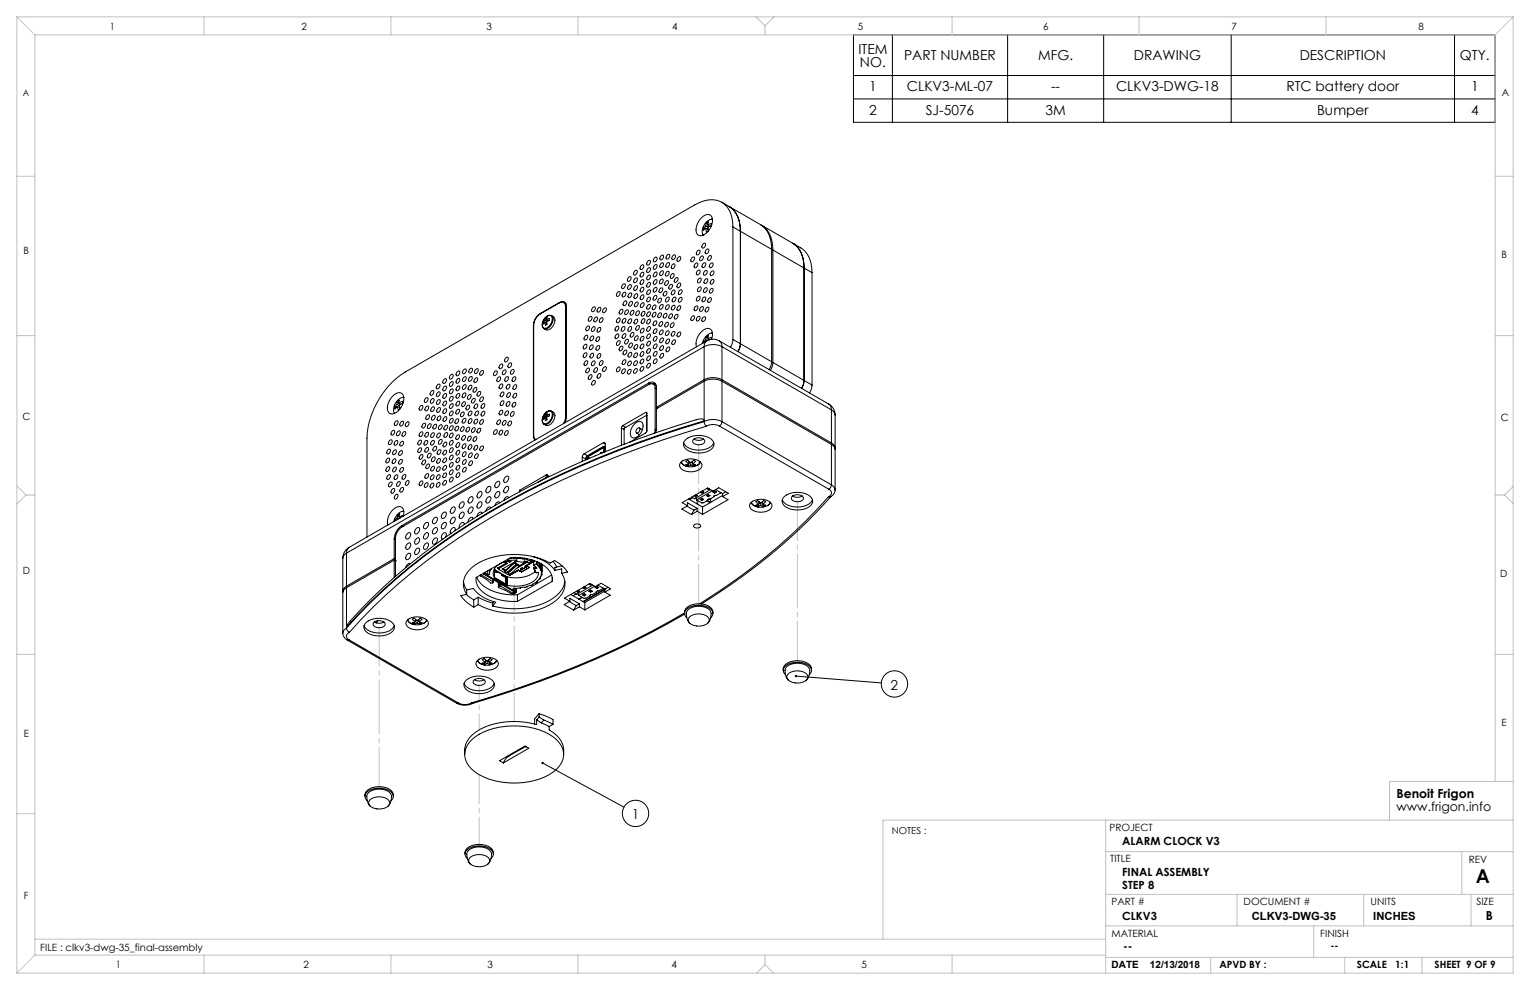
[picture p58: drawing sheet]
<svg xmlns="http://www.w3.org/2000/svg" width="432mm" height="279mm" viewBox="0 0 432 279" stroke-linecap="round" stroke-linejoin="round" font-family="sans-serif">
<defs><g id="words">
<text font-size="5.4" x="416.5" y="249.1">A</text>
<g font-size="3.9">
<text x="242.3" y="15.1">ITEM</text>
<text x="255.2" y="17.1">PART NUMBER</text>
<text x="293" y="17.1">MFG.</text>
<text x="320" y="17.1">DRAWING</text>
<text x="366.8" y="17.1">DESCRIPTION</text>
<text x="412" y="17.1">QTY.</text>
<text x="242.7" y="19">NO.</text>
<text x="245.3" y="25.7">1</text>
<text x="255.9" y="25.7">CLKV3-ML-07</text>
<text x="296.6" y="25.7">--</text>
<text x="315" y="25.7">CLKV3-DWG-18</text>
<text x="363" y="25.7">RTC battery door</text>
<text x="415.2" y="25.7">1</text>
<text x="245.3" y="32.3">2</text>
<text x="261.3" y="32.3">SJ-5076</text>
<text x="295.1" y="32.3">3M</text>
<text x="371.7" y="32.3">Bumper</text>
<text x="415.2" y="32.3">4</text>
<text x="251.4" y="194.7">2</text>
<text x="178.3" y="231.2">1</text>
</g>
<g font-size="3.5">
<text x="394.1" y="225.3">Benoit Frigon</text>
<text x="394.1" y="228.8">www.frigon.info</text>
<text x="419.3" y="259.7">B</text>
</g>
<g font-size="3.2">
<text x="316.7" y="238.4">ALARM CLOCK V3</text>
<text x="316.7" y="247.3">FINAL ASSEMBLY</text>
<text x="316.7" y="250.8">STEP 8</text>
<text x="316.7" y="259.7">CLKV3</text>
<text x="353.3" y="259.7">CLKV3-DWG-35</text>
<text x="387.6" y="259.7">INCHES</text>
<text x="317" y="268.2">--</text>
</g>
<g font-size="2.8">
<text x="31" y="8.5">1</text>
<text x="85.1" y="8.5">2</text>
<text x="137.3" y="8.5">3</text>
<text x="189.7" y="8.5">4</text>
<text x="242.1" y="8.5">5</text>
<text x="294.4" y="8.5">6</text>
<text x="347.6" y="8.5">7</text>
<text x="400.3" y="8.5">8</text>
<text x="423.8" y="27.2">A</text>
<text x="6.7" y="71.8">B</text>
<text x="423.8" y="72.8">B</text>
<text x="6.4" y="118.6">C</text>
<text x="423.5" y="118.9">C</text>
<text x="6.5" y="162.1">D</text>
<text x="423.4" y="163">D</text>
<text x="6.7" y="207.9">E</text>
<text x="423.7" y="204.9">E</text>
<text x="313.1" y="234.6">PROJECT</text>
<text x="313.3" y="243.2">TITLE</text>
<text x="414.5" y="243.6">REV</text>
<text x="6.7" y="253.8">F</text>
<text x="313.7" y="255.3">PART #</text>
<text x="351" y="255.3">DOCUMENT #</text>
<text x="386.8" y="255.3">UNITS</text>
<text x="416.7" y="255.3">SIZE</text>
<text x="11.4" y="268.4">FILE : clkv3-dwg-35_final-assembly</text>
<text x="313.7" y="264.6">MATERIAL</text>
<text x="372.6" y="264.5">FINISH</text>
<text x="375.5" y="267.9">--</text>
<text x="32.7" y="273.3">1</text>
<text x="85.7" y="273.3">2</text>
<text x="137.6" y="273.3">3</text>
<text x="189.6" y="273.3">4</text>
<text x="243.2" y="273.2">5</text>
<text x="313.7" y="273.3">DATE</text>
<text x="324.5" y="273.3">12/13/2018</text>
<text x="344.1" y="273.1">APVD BY :</text>
<text x="383" y="273.1">SCALE</text>
<text x="393.8" y="273.1">1:1</text>
<text x="404.9" y="273.1">SHEET 9 OF 9</text>
</g>
<text font-size="2.7" x="251.7" y="235.2">NOTES :</text>
<text font-size="2.5" x="6.4" y="27">A</text>
</g></defs>
<g fill="none" stroke="#000" stroke-width=".28">
<path d="M240.9 9.8h181.1v24.7h-181.1zM251.9 9.8v24.7M284.4 9.8v24.7M311.5 9.8v24.7M347.5 9.8v24.7M410.5 9.8v24.7M240.9 27.9h181.1M240.9 21.3h181.1M203.7 57.1l10.9 6.3a7.3 7.3 0 0 1 3.2 7M205.8 58.3a7.3 7.3 0 0 1 3.2 7v31.7l-.2 1.1-.5 1.1M177.4 78.3l.4-.2a.71 .71 0 0 1 .2 .9 .71 .71 0 0 1-.9 .3zM179.1 76.5l.4-.2a.71 .71 0 0 1 .2 .9 .71 .71 0 0 1-.9 .3z"/>
<path d="M179.2 78.7l.4-.3a.71 .71 0 0 1 .1 .9 .71 .71 0 0 1-.8 .3zM181 74.9l.4-.2a.71 .71 0 0 1 .2 .9 .71 .71 0 0 1-.9 .3zM181 77l.4-.2a.71 .71 0 0 1 .2 .9 .71 .71 0 0 1-.9 .3zM181 79.2l.4-.3a.71 .71 0 0 1 .2 .9 .71 .71 0 0 1-.9 .3zM182.8 73.7l.5-.2a.71 .71 0 0 1 .1 .9 .71 .71 0 0 1-.9 .3zM182.8 75.8l.5-.3a.71 .71 0 0 1 .1 1 .71 .71 0 0 1-.9 .3zM182.8 77.9l.5-.3a.71 .71 0 0 1 .1 .9 .71 .71 0 0 1-.9 .3zM182.8 79.9l.5-.2a.71 .71 0 0 1 .1 .9 .71 .71 0 0 1-.9 .3zM184.7 79.1l.4-.2a.71 .71 0 0 1 .2 .9 .71 .71 0 0 1-.9 .3zM184.7 77l.4-.2a.71 .71 0 0 1 .2 .9 .71 .71 0 0 1-.9 .3zM184.7 74.9l.4-.2a.71 .71 0 0 1 .2 .9 .71 .71 0 0 1-.9 .3zM184.7 72.8l.4-.3a.71 .71 0 0 1 .2 1 .71 .71 0 0 1-.9 .3z"/>
<path d="M186.4 79l.4-.3a.71 .71 0 0 1 .2 .9 .71 .71 0 0 1-.9 .3zM186.5 76.6l.4-.2a.71 .71 0 0 1 .2 .9 .71 .71 0 0 1-.9 .3zM186.5 74.4l.4-.2a.71 .71 0 0 1 .2 .9 .71 .71 0 0 1-.9 .3zM186.5 72.2l.5-.2a.71 .71 0 0 1 .1 .9 .71 .71 0 0 1-.8 .3zM187.9 79.4l.4-.2a.71 .71 0 0 1 .2 .9 .71 .71 0 0 1-.9 .3zM188.1 76.8l.4-.3a.71 .71 0 0 1 .2 1 .71 .71 0 0 1-.9 .3zM188.2 74.3l.4-.2a.71 .71 0 0 1 .2 .9 .71 .71 0 0 1-.9 .3zM188.3 72l.4-.2a.71 .71 0 0 1 .2 .9 .71 .71 0 0 1-.9 .3zM189.5 77.4l.4-.2a.71 .71 0 0 1 .2 .9 .71 .71 0 0 1-.9 .3zM189.8 74.7l.4-.2a.71 .71 0 0 1 .2 .9 .71 .71 0 0 1-.9 .3zM189.9 72.1l.4-.2a.71 .71 0 0 1 .2 .9 .71 .71 0 0 1-.9 .3zM190.6 78.5l.4-.2a.71 .71 0 0 1 .2 .9 .71 .71 0 0 1-.9 .3z"/>
<path d="M191.4 72.6l.4-.2a.71 .71 0 0 1 .2 .9 .71 .71 0 0 1-.9 .3zM195.3 72.7l.4-.2a.71 .71 0 0 1 .2 .9 .71 .71 0 0 1-.9 .3zM196.2 74.4l.4-.2a.71 .71 0 0 1 .2 .9 .71 .71 0 0 1-.9 .3zM196.8 70.8l.4-.2a.71 .71 0 0 1 .2 .9 .71 .71 0 0 1-.9 .3zM196.8 76.4l.5-.2a.71 .71 0 0 1 .1 .9 .71 .71 0 0 1-.8 .3zM197.2 78.7l.4-.2a.71 .71 0 0 1 .2 .9 .71 .71 0 0 1-.9 .3zM197.8 72.5l.4-.3a.71 .71 0 0 1 .2 .9 .71 .71 0 0 1-.9 .3zM198 61.4a1.67 1.67 0 0 1 2.9-.1 4.4 4.4 0 0 1-3.4 5.2 2.08 2.08 0 0 1-.8-3.1zM198.4 68.9l.4-.3a.71 .71 0 0 1 .2 1 .71 .71 0 0 1-.9 .3zM198.5 74.4l.4-.3a.71 .71 0 0 1 .1 1 .71 .71 0 0 1-.8 .3zM198.5 64.4v.6l.7-.6M198.5 64.4l.6 .1"/>
<path d="M198.9 76.5l.4-.2a.71 .71 0 0 1 .2 .9 .71 .71 0 0 1-.9 .3zM199 78.9l.4-.2a.71 .71 0 0 1 .2 .9 .71 .71 0 0 1-.9 .3zM199.2 63.8l-.7 .6M199.2 64.4l.6 .3M199.2 63.8l.6 .3M199.3 64.5h.5M199.3 70.5l.4-.2a.71 .71 0 0 1 .2 .9 .71 .71 0 0 1-.9 .3zM199.4 62.9l.5-.3-.1 .8M199.4 62.9l-.2 .9M199.4 62.9l.4 .5M199.8 64.1v.5a.44 .44 0 0 1 .1 .6 .44 .44 0 0 1-.6 .2l-.1-1M199.8 63.4l.3-.1a.34 .34 0 0 1 .3-.2 .34 .34 0 0 1 .4 .2v.1a.74 .74 0 0 1-.9 .7h-.1"/>
<path d="M199.8 63.4l.5 .5M199.9 63.5l.3 .4M200 72.3l.5-.2a.71 .71 0 0 1 .1 .9 .71 .71 0 0 1-.8 .3zM200.5 74.4l.4-.2a.71 .71 0 0 1 .2 .9 .71 .71 0 0 1-.9 .3zM200.8 76.7l.4-.3a.71 .71 0 0 1 .2 .9 .71 .71 0 0 1-.9 .3zM200.8 79.1l.4-.3a.71 .71 0 0 1 .2 1 .71 .71 0 0 1-.9 .3zM201.1 61.9a3.4 3.4 0 0 0-2.6 4.5M206.8 64.1a7.5 7.5 0 0 0-3.6-7.3 8 8 0 0 0-7.1 1l-81.8 47.2a23.8 23.8 0 0 0-10.7 18.7v27.9M206.8 64.1v31.7M206.8 64.1l11 6.3M214.8 63.5a7.2 7.2 0 0 1 3.3 7.1M215 63.6l11 6.4a7.3 7.3 0 0 1 3.2 6.9"/>
<path d="M217.8 70.4v31.7M218.1 70.6l11.1 6.3M218.1 70.6v31.7M223.8 68.7a7.3 7.3 0 0 1 3.1 6.9v31.8l-.1 1-.6 1.2M229.2 76.9v31.8M150.5 91.9v31.1M150.5 91.9h.1M152.5 88.5a4.4 4.4 0 0 0-2 3.4M152.5 88.5h.1M153.3 90.9v.5l.5-.4M153.3 90.9l1 .1M153.5 92.7v.1"/>
<path d="M153.8 90.4l-.5 .5M153.8 91l.5 .2M153.8 90.4l.5 .3M153.9 89.7a1.11 1.11 0 0 1 1.9-.2 2.51 2.51 0 0 1-2.3 3.1 2.08 2.08 0 0 1 .4-2.9zM153.9 89.8l.5-.2-.1 .6M153.9 89.8l-.1 .6M153.9 89.8l.6 .8M154.3 90.7v.5a.31 .31 0 0 1-.3 .5 .31 .31 0 0 1-.2-.5v-.2M154.3 90.2l.1-.1a.33 .33 0 0 1 .5-.1 .33 .33 0 0 1 .1 .4 .33 .33 0 0 1-.4 .2l-.3 .1M154.3 90.2l.4 .3M155.7 89.1a1.53 1.53 0 0 1 .6 2.4 1.83 1.83 0 0 1-2.8 1.3M155.7 89.1a2.32 2.32 0 0 0-2.7 2.4l.1 .6 .4 .6"/>
<path d="M155.7 89.1a2.52 2.52 0 0 1-1.6 3.7h-.6M157.9 85.4a1.2 1.2 0 0 1 1.4-.2 1.2 1.2 0 0 1 .6 1.3v31.1l-.5 1.7M157.9 85.4l-5.4 3.1M157.9 85.4h.1M159.1 85.4l.7 .4M159.6 86.6a1.09 1.09 0 0 0-.5-1.2 1.09 1.09 0 0 0-1.3 .1l-5.4 3.1a4 4 0 0 0-1.8 3.1v31.1l.2 .8 .4 .4M159.6 86.6v31.1M159.6 86.6l.3 .1M164.9 99.8l.4-.3a.71 .71 0 0 1 .2 1 .71 .71 0 0 1-.9 .3zM164.9 97.4l.4-.3a.71 .71 0 0 1 .2 .9 .71 .71 0 0 1-.9 .3zM165.2 94.8l.4-.2a.71 .71 0 0 1 .1 .9 .71 .71 0 0 1-.8 .3zM165.6 92.2l.4-.2a.71 .71 0 0 1 .2 .9 .71 .71 0 0 1-.9 .3z"/>
<path d="M166.3 89.5l.5-.2a.71 .71 0 0 1 .1 .9 .71 .71 0 0 1-.8 .3zM166.7 97.6l.4-.3a.71 .71 0 0 1 .2 .9 .71 .71 0 0 1-.9 .3zM166.8 99.9l.4-.2a.71 .71 0 0 1 .2 .9 .71 .71 0 0 1-.9 .3zM166.8 95l.4-.2a.71 .71 0 0 1 .2 .9 .71 .71 0 0 1-.9 .3zM167.2 92.4l.4-.2a.71 .71 0 0 1 .2 .9 .71 .71 0 0 1-.9 .3zM167.3 86.8l.4-.2a.71 .71 0 0 1 .2 .9 .71 .71 0 0 1-.9 .3zM167.9 89.7l.4-.2a.71 .71 0 0 1 .2 .9 .71 .71 0 0 1-.9 .3zM168.5 97.7l.4-.2a.71 .71 0 0 1 .2 .9 .71 .71 0 0 1-.9 .3zM168.5 95.3l.4-.3a.71 .71 0 0 1 .2 .9 .71 .71 0 0 1-.9 .3zM168.8 92.6l.4-.2a.71 .71 0 0 1 .2 .9 .71 .71 0 0 1-.9 .3zM168.8 87l.5-.3a.71 .71 0 0 1 .1 .9 .71 .71 0 0 1-.9 .4zM169.5 89.9l.4-.3a.71 .71 0 0 1 .2 1 .71 .71 0 0 1-.9 .3z"/>
<path d="M170.4 87.1l.4-.2a.71 .71 0 0 1 .2 .9 .71 .71 0 0 1-.9 .3zM173.9 92.3l.4-.2a.71 .71 0 0 1 .2 .9 .71 .71 0 0 1-.9 .3zM173.9 94.5l.4-.3a.71 .71 0 0 1 .2 .9 .71 .71 0 0 1-.9 .3zM174.3 82.5l.4-.2a.71 .71 0 0 1 .2 .9 .71 .71 0 0 1-.9 .3zM174.3 89.9l.4-.2a.71 .71 0 0 1 .2 .9 .71 .71 0 0 1-.9 .3zM174.3 96.4l.4-.3a.71 .71 0 0 1 .2 .9 .71 .71 0 0 1-.9 .3zM175.1 87.5l.4-.2a.71 .71 0 0 1 .1 .9 .71 .71 0 0 1-.8 .3zM175.1 97.9l.4-.2a.71 .71 0 0 1 .1 .9 .71 .71 0 0 1-.8 .3zM175.7 92.4l.4-.3a.71 .71 0 0 1 .1 .9 .71 .71 0 0 1-.8 .4zM175.8 80.3l.4-.2a.71 .71 0 0 1 .1 .9 .71 .71 0 0 1-.8 .3zM175.9 90.1l.4-.3a.71 .71 0 0 1 .2 1 .71 .71 0 0 1-.9 .3zM175.9 94.4l.4-.3a.71 .71 0 0 1 .2 1 .71 .71 0 0 1-.9 .3z"/>
<path d="M175.9 82.7l.4-.2a.71 .71 0 0 1 .2 .9 .71 .71 0 0 1-.9 .3zM176.2 85.1l.4-.2a.71 .71 0 0 1 .2 .9 .71 .71 0 0 1-.9 .3zM176.2 99l.4-.2a.71 .71 0 0 1 .2 .9 .71 .71 0 0 1-.9 .3zM176.6 87.7l.4-.3a.71 .71 0 0 1 .2 .9 .71 .71 0 0 1-.9 .3zM176.6 96l.4-.3a.71 .71 0 0 1 .2 .9 .71 .71 0 0 1-.9 .3zM177.5 80.6l.4-.3a.71 .71 0 0 1 .1 .9 .71 .71 0 0 1-.8 .3zM177.5 90.2l.4-.2a.71 .71 0 0 1 .2 .9 .71 .71 0 0 1-.9 .3zM177.5 92.4l.4-.3a.71 .71 0 0 1 .2 .9 .71 .71 0 0 1-.9 .3zM177.6 82.9l.4-.3a.71 .71 0 0 1 .1 1 .71 .71 0 0 1-.8 .3zM177.6 99.7l.4-.3a.71 .71 0 0 1 .1 .9 .71 .71 0 0 1-.8 .3zM177.8 85.3l.4-.2a.71 .71 0 0 1 .1 .9 .71 .71 0 0 1-.8 .3zM177.8 97l.4-.2a.71 .71 0 0 1 .1 .9 .71 .71 0 0 1-.8 .3z"/>
<path d="M178.2 87.8l.4-.2a.71 .71 0 0 1 .2 .9 .71 .71 0 0 1-.9 .3zM178.2 94l.4-.2a.71 .71 0 0 1 .2 .9 .71 .71 0 0 1-.9 .3zM179.2 80.9l.4-.3a.71 .71 0 0 1 .2 .9 .71 .71 0 0 1-.9 .3zM179.2 99.8l.4-.2a.71 .71 0 0 1 .2 .9 .71 .71 0 0 1-.9 .3zM179.2 83.1l.5-.2a.71 .71 0 0 1 .1 .9 .71 .71 0 0 1-.8 .3zM179.2 97.5l.5-.3a.71 .71 0 0 1 .1 1 .71 .71 0 0 1-.8 .3zM179.2 90.3l.5-.2a.71 .71 0 0 1 .1 .9 .71 .71 0 0 1-.8 .3zM179.4 85.5l.4-.3a.71 .71 0 0 1 .2 .9 .71 .71 0 0 1-.9 .3zM179.4 95l.4-.2a.71 .71 0 0 1 .2 .9 .71 .71 0 0 1-.9 .3zM179.7 87.9l.4-.2a.71 .71 0 0 1 .2 .9 .71 .71 0 0 1-.9 .3zM179.7 92.1l.4-.2a.71 .71 0 0 1 .2 .9 .71 .71 0 0 1-.9 .3zM181 99.4l.4-.2a.71 .71 0 0 1 .2 .9 .71 .71 0 0 1-.9 .3z"/>
<path d="M181 81.3l.4-.3a.71 .71 0 0 1 .2 1 .71 .71 0 0 1-.9 .3zM181 97.3l.4-.2a.71 .71 0 0 1 .2 .9 .71 .71 0 0 1-.9 .3zM181 83.4l.4-.2a.71 .71 0 0 1 .2 .9 .71 .71 0 0 1-.9 .3zM181 95.1l.4-.2a.71 .71 0 0 1 .2 .9 .71 .71 0 0 1-.9 .3zM181 85.7l.5-.3a.71 .71 0 0 1 .1 .9 .71 .71 0 0 1-.8 .3zM181 92.9l.5-.3a.71 .71 0 0 1 .1 .9 .71 .71 0 0 1-.8 .3zM181.3 88.1l.4-.3a.71 .71 0 0 1 .2 1 .71 .71 0 0 1-.9 .3zM181.3 90.2l.4-.3a.71 .71 0 0 1 .2 .9 .71 .71 0 0 1-.9 .3zM182.8 88.2l.5-.2a.71 .71 0 0 1 .1 .9 .71 .71 0 0 1-.9 .3zM182.8 98.6l.5-.2a.71 .71 0 0 1 .1 .9 .71 .71 0 0 1-.9 .3zM182.8 82l.5-.2a.71 .71 0 0 1 .1 .9 .71 .71 0 0 1-.9 .3zM182.8 84.1l.5-.3a.71 .71 0 0 1 .1 1 .71 .71 0 0 1-.9 .3z"/>
<path d="M182.8 86.1l.5-.2a.71 .71 0 0 1 .1 .9 .71 .71 0 0 1-.9 .3zM182.8 96.5l.5-.2a.71 .71 0 0 1 .1 .9 .71 .71 0 0 1-.9 .3zM182.8 94.4l.5-.2a.71 .71 0 0 1 .1 .9 .71 .71 0 0 1-.9 .3zM182.8 92.4l.5-.3a.71 .71 0 0 1 .1 .9 .71 .71 0 0 1-.9 .4zM182.8 90.3l.5-.2a.71 .71 0 0 1 .1 .9 .71 .71 0 0 1-.9 .3zM184.4 88.4l.4-.3a.71 .71 0 0 1 .2 .9 .71 .71 0 0 1-.9 .3zM184.4 86.3l.4-.2a.71 .71 0 0 1 .2 .9 .71 .71 0 0 1-.9 .3zM184.6 90.8l.4-.3a.71 .71 0 0 1 .2 1 .71 .71 0 0 1-.9 .3zM184.6 83.6l.4-.2a.71 .71 0 0 1 .2 .9 .71 .71 0 0 1-.9 .3zM184.7 93l.4-.2a.71 .71 0 0 1 .2 .9 .71 .71 0 0 1-.9 .3zM184.7 81.3l.4-.2a.71 .71 0 0 1 .2 .9 .71 .71 0 0 1-.9 .3zM184.7 95.2l.4-.3a.71 .71 0 0 1 .2 .9 .71 .71 0 0 1-.9 .3z"/>
<path d="M184.7 97.3l.4-.2a.71 .71 0 0 1 .2 .9 .71 .71 0 0 1-.9 .3zM184.7 99.4l.4-.2a.71 .71 0 0 1 .2 .9 .71 .71 0 0 1-.9 .3zM185.9 88.5l.5-.2a.71 .71 0 0 1 .1 .9 .71 .71 0 0 1-.8 .3zM185.9 84.4l.5-.3a.71 .71 0 0 1 .1 .9 .71 .71 0 0 1-.8 .3zM186.3 91l.4-.2a.71 .71 0 0 1 .2 .9 .71 .71 0 0 1-.9 .3zM186.3 81.5l.4-.3a.71 .71 0 0 1 .2 .9 .71 .71 0 0 1-.9 .3zM186.4 93.3l.4-.2a.71 .71 0 0 1 .2 .9 .71 .71 0 0 1-.9 .3zM186.4 86.2l.4-.3a.71 .71 0 0 1 .2 .9 .71 .71 0 0 1-.9 .3zM186.5 95.6l.4-.2a.71 .71 0 0 1 .2 .9 .71 .71 0 0 1-.9 .3zM186.5 97.8l.4-.2a.71 .71 0 0 1 .2 .9 .71 .71 0 0 1-.9 .3zM186.5 100l.5-.3a.71 .71 0 0 1 .1 .9 .71 .71 0 0 1-.8 .3zM187.5 88.6l.4-.2a.71 .71 0 0 1 .2 .9 .71 .71 0 0 1-.9 .3z"/>
<path d="M187.5 82.4l.4-.2a.71 .71 0 0 1 .2 .9 .71 .71 0 0 1-.9 .3zM187.9 91.2l.4-.3a.71 .71 0 0 1 .2 .9 .71 .71 0 0 1-.9 .3zM188.1 93.6l.4-.3a.71 .71 0 0 1 .2 .9 .71 .71 0 0 1-.9 .3zM188.1 86.2l.5-.2a.71 .71 0 0 1 .1 .9 .71 .71 0 0 1-.8 .3zM188.1 84.1l.5-.3a.71 .71 0 0 1 .1 1 .71 .71 0 0 1-.8 .3zM188.2 95.9l.4-.2a.71 .71 0 0 1 .2 .9 .71 .71 0 0 1-.9 .3zM188.3 98.2l.4-.3a.71 .71 0 0 1 .2 .9 .71 .71 0 0 1-.9 .3zM189.1 88.8l.4-.3a.71 .71 0 0 1 .1 1 .71 .71 0 0 1-.8 .3zM189.1 80.5l.4-.3a.71 .71 0 0 1 .1 1 .71 .71 0 0 1-.8 .3zM189.5 91.3l.4-.2a.71 .71 0 0 1 .2 .9 .71 .71 0 0 1-.9 .3zM189.8 93.8l.4-.3a.71 .71 0 0 1 .2 .9 .71 .71 0 0 1-.9 .3zM189.8 86.4l.4-.3a.71 .71 0 0 1 .2 .9 .71 .71 0 0 1-.9 .3z"/>
<path d="M189.8 82.1l.4-.3a.71 .71 0 0 1 .2 .9 .71 .71 0 0 1-.9 .4zM189.9 96.1l.4-.2a.71 .71 0 0 1 .2 .9 .71 .71 0 0 1-.9 .3zM190 84.1l.4-.3a.71 .71 0 0 1 .2 1 .71 .71 0 0 1-.9 .3zM190.6 88.9l.4-.2a.71 .71 0 0 1 .2 .9 .71 .71 0 0 1-.9 .3zM191.4 86.5l.4-.2a.71 .71 0 0 1 .2 .9 .71 .71 0 0 1-.9 .3zM191.4 80.1l.4-.2a.71 .71 0 0 1 .2 .9 .71 .71 0 0 1-.9 .3zM191.4 93.9l.4-.2a.71 .71 0 0 1 .2 .9 .71 .71 0 0 1-.9 .3zM191.8 84.2l.4-.3a.71 .71 0 0 1 .2 .9 .71 .71 0 0 1-.9 .3zM191.8 82l.4-.3a.71 .71 0 0 1 .2 1 .71 .71 0 0 1-.9 .3zM195.3 89.3l.4-.2a.71 .71 0 0 1 .2 .9 .71 .71 0 0 1-.9 .3zM196.2 86.6l.4-.3a.71 .71 0 0 1 .2 .9 .71 .71 0 0 1-.9 .3zM196.8 89.5l.4-.3a.71 .71 0 0 1 .2 1 .71 .71 0 0 1-.9 .3z"/>
<path d="M196.8 83.8l.5-.2a.71 .71 0 0 1 .1 .9 .71 .71 0 0 1-.8 .3zM197.2 81.2l.4-.2a.71 .71 0 0 1 .2 .9 .71 .71 0 0 1-.9 .3zM197.8 86.7l.4-.2a.71 .71 0 0 1 .2 .9 .71 .71 0 0 1-.9 .3zM198.4 89.6l.4-.2a.71 .71 0 0 1 .2 .9 .71 .71 0 0 1-.9 .3zM198.5 84l.4-.2a.71 .71 0 0 1 .1 .9 .71 .71 0 0 1-.8 .3zM198.5 96.5v.3M198.5 96.5l.3 .1M198.7 97.8a5.6 5.6 0 0 1 5.1 0M198.7 97.8v9.4M198.7 97.8l-100.9 58.3M198.9 81.4l.4-.2a.71 .71 0 0 1 .2 .9 .71 .71 0 0 1-.9 .3zM199.2 95.9l-.7 .6"/>
<path d="M199.2 95.9l.4 .2M199.3 86.9l.4-.2a.71 .71 0 0 1 .2 .9 .71 .71 0 0 1-.9 .3zM199.4 95.1l.5-.3-.1 .8M199.4 95.1l-.2 .8M199.4 95.1l.4 .4M199.5 96.2a3.6 3.6 0 0 1 3.5 0M199.5 96.2a1.78 1.78 0 0 0-.8 1.6M199.5 96.2l-101 58.3M199.8 95.6l.3-.2a.34 .34 0 0 1 .3-.2 .34 .34 0 0 1 .4 .3v.3a2.24 2.24 0 0 0-.6-3.1 3.4 3.4 0 0 0-3.5 2.9 3.3 3.3 0 0 0-.1 2.3M199.8 95.6l.3 .3M199.9 95.7l.2 .2M200 84.2l.5-.2a.71 .71 0 0 1 .1 .9 .71 .71 0 0 1-.8 .3z"/>
<path d="M200.5 81.6l.4-.2a.71 .71 0 0 1 .2 .9 .71 .71 0 0 1-.9 .3zM201.1 94a3.2 3.2 0 0 0-2.5 1.8l-.4 1.1M203 96.2a1.78 1.78 0 0 1 .8 1.6M203 96.2l30.9 17.8M203.8 97.8v9.4M203.8 97.8l30.8 17.9M206.8 95.8l-.1 1-.6 1.2M206.8 95.8l11 6.3M110.9 111.7a1.67 1.67 0 0 1 2.9-.1 4.4 4.4 0 0 1-3.4 5.2 2.08 2.08 0 0 1-.8-3.1zM111.4 114.9h.5M111.6 119l.4-.3a.71 .71 0 0 1 .2 1 .71 .71 0 0 1-.9 .3zM112 114.1l-.6 .8"/>
<path d="M112 114.1l.7 .4M112.1 114.7l-.6 .7-.1-.5M112.1 114.7l.8 .3M112.1 113.3l.6-.3-.1 .7M112.1 113.3l-.1 .8M112.1 113.3l.8 .9M112.6 113.7l.4-.2a.35 .35 0 0 1 .3-.3 .35 .35 0 0 1 .3 .3 .67 .67 0 0 1-.7 .7l-.2 .1 .1 .5a.46 .46 0 0 1 .1 .6 .46 .46 0 0 1-.5 .2l-.3-.9M112.6 113.7l.5 .4M112.7 114.9h.1M113.2 119.1l.4-.2a.71 .71 0 0 1 .1 .9 .71 .71 0 0 1-.8 .3zM114 112.1a3.4 3.4 0 0 0-2.6 4.6M114.7 119.3l.4-.3a.71 .71 0 0 1 .2 .9 .71 .71 0 0 1-.9 .3z"/>
<path d="M118.6 114.7l.4-.3a.71 .71 0 0 1 .2 .9 .71 .71 0 0 1-.9 .3zM119.4 119.7l.4-.3a.71 .71 0 0 1 .2 .9 .71 .71 0 0 1-.9 .4zM120.1 112.5l.4-.3a.71 .71 0 0 1 .2 .9 .71 .71 0 0 1-.9 .3zM120.2 114.8l.4-.2a.71 .71 0 0 1 .2 .9 .71 .71 0 0 1-.9 .3zM120.5 117.3l.4-.3a.71 .71 0 0 1 .2 1 .71 .71 0 0 1-.9 .3zM120.9 119.8l.5-.2a.71 .71 0 0 1 .1 .9 .71 .71 0 0 1-.9 .3zM121.7 110.4l.4-.2a.71 .71 0 0 1 .2 .9 .71 .71 0 0 1-.9 .3zM121.8 112.7l.4-.2a.71 .71 0 0 1 .2 .9 .71 .71 0 0 1-.9 .3zM121.9 115l.4-.2a.71 .71 0 0 1 .2 .9 .71 .71 0 0 1-.9 .3zM122.1 117.4l.4-.2a.71 .71 0 0 1 .2 .9 .71 .71 0 0 1-.9 .3zM122.5 119.9l.4-.2a.71 .71 0 0 1 .2 .9 .71 .71 0 0 1-.9 .3zM123.5 108.6l.4-.2a.71 .71 0 0 1 .1 .9 .71 .71 0 0 1-.8 .3z"/>
<path d="M123.5 110.8l.4-.2a.71 .71 0 0 1 .2 .9 .71 .71 0 0 1-.9 .3zM123.5 113l.4-.2a.71 .71 0 0 1 .2 .9 .71 .71 0 0 1-.9 .3zM123.6 115.3l.4-.3a.71 .71 0 0 1 .2 .9 .71 .71 0 0 1-.9 .3zM123.7 117.6l.4-.2a.71 .71 0 0 1 .2 .9 .71 .71 0 0 1-.9 .3zM125.3 107.1l.4-.2a.71 .71 0 0 1 .2 .9 .71 .71 0 0 1-.9 .3zM125.3 109.2l.4-.2a.71 .71 0 0 1 .2 .9 .71 .71 0 0 1-.9 .3zM125.3 111.3l.4-.2a.71 .71 0 0 1 .2 .9 .71 .71 0 0 1-.9 .3zM125.3 113.4l.4-.2a.71 .71 0 0 1 .2 .9 .71 .71 0 0 1-.9 .3zM125.3 115.6l.4-.3a.71 .71 0 0 1 .2 1 .71 .71 0 0 1-.9 .3zM125.4 117.8l.4-.2a.71 .71 0 0 1 .2 .9 .71 .71 0 0 1-.9 .3zM127.2 105.8l.4-.2a.71 .71 0 0 1 .1 .9 .71 .71 0 0 1-.8 .3zM127.2 107.9l.4-.2a.71 .71 0 0 1 .1 .9 .71 .71 0 0 1-.8 .3z"/>
<path d="M127.2 110l.4-.2a.71 .71 0 0 1 .1 .9 .71 .71 0 0 1-.8 .3zM127.2 112.1l.4-.3a.71 .71 0 0 1 .1 .9 .71 .71 0 0 1-.8 .4zM127.2 114.1l.4-.2a.71 .71 0 0 1 .1 .9 .71 .71 0 0 1-.8 .3zM127.2 116.2l.4-.2a.71 .71 0 0 1 .1 .9 .71 .71 0 0 1-.8 .3zM127.2 118.3l.4-.2a.71 .71 0 0 1 .1 .9 .71 .71 0 0 1-.8 .3zM128.7 118.4l.4-.2a.71 .71 0 0 1 .2 .9 .71 .71 0 0 1-.9 .3zM129 115.7l.4-.2a.71 .71 0 0 1 .1 .9 .71 .71 0 0 1-.8 .3zM129 113.5l.4-.3a.71 .71 0 0 1 .2 .9 .71 .71 0 0 1-.9 .3zM129 111.3l.4-.3a.71 .71 0 0 1 .2 1 .71 .71 0 0 1-.9 .3zM129 109.1l.4-.2a.71 .71 0 0 1 .2 .9 .71 .71 0 0 1-.9 .3zM129 107l.4-.2a.71 .71 0 0 1 .2 .9 .71 .71 0 0 1-.9 .3zM129 104.9l.4-.2a.71 .71 0 0 1 .2 .9 .71 .71 0 0 1-.9 .3z"/>
<path d="M130.3 116.5l.4-.2a.71 .71 0 0 1 .2 .9 .71 .71 0 0 1-.9 .3zM130.6 113.6l.4-.2a.71 .71 0 0 1 .2 .9 .71 .71 0 0 1-.9 .3zM130.8 111.1l.4-.2a.71 .71 0 0 1 .1 .9 .71 .71 0 0 1-.8 .3zM130.8 118.3l.4-.2a.71 .71 0 0 1 .1 .9 .71 .71 0 0 1-.8 .3zM130.8 108.8l.4-.3a.71 .71 0 0 1 .2 1 .71 .71 0 0 1-.9 .3zM130.8 106.5l.5-.2a.71 .71 0 0 1 .1 .9 .71 .71 0 0 1-.8 .3zM130.9 104.4l.4-.3a.71 .71 0 0 1 .2 .9 .71 .71 0 0 1-.9 .3zM131.8 114.6l.4-.3a.71 .71 0 0 1 .2 .9 .71 .71 0 0 1-.9 .3zM132.2 111.6l.5-.3a.71 .71 0 0 1 .1 .9 .71 .71 0 0 1-.9 .3zM132.4 108.9l.5-.2a.71 .71 0 0 1 .1 .9 .71 .71 0 0 1-.9 .3zM132.5 116.2l.4-.2a.71 .71 0 0 1 .2 .9 .71 .71 0 0 1-.9 .3zM132.5 118.4l.4-.3a.71 .71 0 0 1 .2 1 .71 .71 0 0 1-.9 .3z"/>
<path d="M132.5 106.5l.5-.3a.71 .71 0 0 1 .1 1 .71 .71 0 0 1-.8 .3zM132.6 104.1l.4-.2a.71 .71 0 0 1 .2 .9 .71 .71 0 0 1-.9 .3zM133.4 112.6l.4-.2a.71 .71 0 0 1 .2 .9 .71 .71 0 0 1-.9 .3zM133.8 109.6l.4-.3a.71 .71 0 0 1 .2 .9 .71 .71 0 0 1-.9 .4zM134.1 106.8l.4-.2a.71 .71 0 0 1 .2 .9 .71 .71 0 0 1-.9 .3zM134.1 114.2l.4-.2a.71 .71 0 0 1 .2 .9 .71 .71 0 0 1-.9 .3zM134.1 118.5l.4-.2a.71 .71 0 0 1 .2 .9 .71 .71 0 0 1-.9 .3zM134.2 104.3l.5-.3a.71 .71 0 0 1 .1 1 .71 .71 0 0 1-.8 .3zM134.3 116.2l.5-.2a.71 .71 0 0 1 .1 .9 .71 .71 0 0 1-.8 .3zM134.9 110.7l.5-.2a.71 .71 0 0 1 .1 .9 .71 .71 0 0 1-.9 .3zM135.7 112.2l.4-.2a.71 .71 0 0 1 .2 .9 .71 .71 0 0 1-.9 .3zM135.7 118.6l.4-.2a.71 .71 0 0 1 .2 .9 .71 .71 0 0 1-.9 .3z"/>
<path d="M135.7 104.8l.4-.3a.71 .71 0 0 1 .2 1 .71 .71 0 0 1-.9 .3zM136.1 114.1l.4-.2a.71 .71 0 0 1 .2 .9 .71 .71 0 0 1-.9 .3zM136.1 116.3l.4-.2a.71 .71 0 0 1 .2 .9 .71 .71 0 0 1-.9 .3zM139.6 104.9l.4-.3a.71 .71 0 0 1 .2 1 .71 .71 0 0 1-.9 .3zM140.5 118.7l.4-.2a.71 .71 0 0 1 .2 .9 .71 .71 0 0 1-.9 .3zM140.5 106.6l.4-.3a.71 .71 0 0 1 .2 1 .71 .71 0 0 1-.9 .3zM141.2 103l.4-.3a.71 .71 0 0 1 .1 .9 .71 .71 0 0 1-.8 .3zM141.2 116l.4-.3a.71 .71 0 0 1 .2 .9 .71 .71 0 0 1-.9 .4zM141.2 108.6l.4-.3a.71 .71 0 0 1 .2 1 .71 .71 0 0 1-.9 .3zM141.5 113.3l.4-.2a.71 .71 0 0 1 .2 .9 .71 .71 0 0 1-.9 .3zM141.5 110.9l.4-.3a.71 .71 0 0 1 .2 .9 .71 .71 0 0 1-.9 .3zM142.1 118.9l.4-.3a.71 .71 0 0 1 .2 1 .71 .71 0 0 1-.9 .3z"/>
<path d="M142.1 104.6l.4-.2a.71 .71 0 0 1 .2 .9 .71 .71 0 0 1-.9 .3zM142.7 101l.4-.2a.71 .71 0 0 1 .2 .9 .71 .71 0 0 1-.9 .3zM142.8 116.2l.4-.3a.71 .71 0 0 1 .2 1 .71 .71 0 0 1-.9 .3zM142.8 106.5l.4-.2a.71 .71 0 0 1 .2 .9 .71 .71 0 0 1-.9 .3zM143.2 113.6l.4-.3a.71 .71 0 0 1 .2 .9 .71 .71 0 0 1-.9 .3zM143.2 108.7l.4-.3a.71 .71 0 0 1 .2 1 .71 .71 0 0 1-.9 .3zM143.3 111l.4-.2a.71 .71 0 0 1 .2 .9 .71 .71 0 0 1-.9 .3zM143.7 119.1l.4-.3a.71 .71 0 0 1 .1 .9 .71 .71 0 0 1-.8 .3zM143.7 102.6l.4-.2a.71 .71 0 0 1 .1 .9 .71 .71 0 0 1-.8 .3zM144.4 116.4l.4-.3a.71 .71 0 0 1 .2 1 .71 .71 0 0 1-.9 .3zM144.4 104.5l.4-.3a.71 .71 0 0 1 .2 1 .71 .71 0 0 1-.9 .3zM144.8 113.8l.5-.3a.71 .71 0 0 1 .1 .9 .71 .71 0 0 1-.8 .3z"/>
<path d="M144.8 106.6l.5-.3a.71 .71 0 0 1 .1 .9 .71 .71 0 0 1-.8 .3zM145.1 111.2l.4-.2a.71 .71 0 0 1 .2 .9 .71 .71 0 0 1-.9 .3zM145.1 108.8l.4-.2a.71 .71 0 0 1 .2 .9 .71 .71 0 0 1-.9 .3zM153.3 117.9v.5l.5-.4M153.3 117.9l1 .1M153.5 119.7h.1M153.8 117.4l-.5 .5M153.8 118l.5 .1M153.8 117.4l.5 .3M153.9 116.6a1.11 1.11 0 0 1 1.9-.1 2.51 2.51 0 0 1-2.3 3.1 2.08 2.08 0 0 1 .4-3zM153.9 116.8l.5-.3-.1 .6M153.9 116.8l-.1 .6"/>
<path d="M153.9 116.8l.6 .8M154.3 117.7v.5a.31 .31 0 0 1-.3 .4 .31 .31 0 0 1-.2-.4v-.2M154.3 117.1h.1a.33 .33 0 0 1 .5-.2 .33 .33 0 0 1 .1 .4 .33 .33 0 0 1-.4 .2l-.3 .2M154.3 117.1l.4 .4M155.7 116a1.53 1.53 0 0 1 .6 2.5 1.83 1.83 0 0 1-2.8 1.2M155.7 116.1a2.32 2.32 0 0 0-2.7 2.4l.1 .5 .4 .7M155.7 116.1a2.52 2.52 0 0 1-1.6 3.7l-.6-.1M159.6 117.7l-.6 1.9M159.6 117.7l.3 .1M165.2 102l.4-.2a.71 .71 0 0 1 .1 .9 .71 .71 0 0 1-.8 .3zM165.6 104.1l.4-.2a.71 .71 0 0 1 .2 .9 .71 .71 0 0 1-.9 .3zM166.3 106l.5-.3a.71 .71 0 0 1 .1 .9 .71 .71 0 0 1-.8 .3z"/>
<path d="M167.2 102.1l.4-.3a.71 .71 0 0 1 .2 .9 .71 .71 0 0 1-.9 .3zM167.3 107.6l.4-.3a.71 .71 0 0 1 .2 .9 .71 .71 0 0 1-.9 .4zM167.9 104l.4-.3a.71 .71 0 0 1 .2 1 .71 .71 0 0 1-.9 .3zM168.8 100l.4-.2a.71 .71 0 0 1 .2 .9 .71 .71 0 0 1-.9 .3zM168.8 105.6l.5-.2a.71 .71 0 0 1 .1 .9 .71 .71 0 0 1-.9 .3zM169.5 102l.4-.2a.71 .71 0 0 1 .2 .9 .71 .71 0 0 1-.9 .3zM170.4 103.7l.4-.2a.71 .71 0 0 1 .2 .9 .71 .71 0 0 1-.9 .3zM174.3 103.8l.4-.2a.71 .71 0 0 1 .2 .9 .71 .71 0 0 1-.9 .3zM175.8 104.3l.4-.2a.71 .71 0 0 1 .1 .9 .71 .71 0 0 1-.8 .3zM175.9 101.8l.4-.3a.71 .71 0 0 1 .2 .9 .71 .71 0 0 1-.9 .3zM177.4 104.5l.4-.3a.71 .71 0 0 1 .2 .9 .71 .71 0 0 1-.9 .3zM177.5 102.1l.4-.2a.71 .71 0 0 1 .1 .9 .71 .71 0 0 1-.8 .3z"/>
<path d="M178.9 119.8a1.64 1.64 0 0 1 2.3-.5 3.3 3.3 0 0 1-2.3 4.3 1.26 1.26 0 0 1-1-1.9zM179.1 104.2l.4-.2a.71 .71 0 0 1 .2 .9 .71 .71 0 0 1-.9 .3zM179.2 102l.4-.2a.71 .71 0 0 1 .1 .9 .71 .71 0 0 1-.8 .3zM181 103.7l.4-.3a.71 .71 0 0 1 .2 .9 .71 .71 0 0 1-.9 .3zM181 101.6l.4-.3a.71 .71 0 0 1 .2 .9 .71 .71 0 0 1-.9 .3zM182.2 116.4h.3l.1 .2M182.2 116.4l-6.5 3.7M182.2 116.4l.4 .2M182.5 117.2h.1M182.5 117.2l-6.3 3.7v4.5M182.6 116.6l-.1 5.2M182.8 102.7l.5-.2a.71 .71 0 0 1 .1 .9 .71 .71 0 0 1-.9 .3z"/>
<path d="M182.8 100.7l.5-.3a.71 .71 0 0 1 .1 .9 .71 .71 0 0 1-.9 .3zM183.1 108.1a1.31 1.31 0 0 1 1.5-.1 1.31 1.31 0 0 1 .7 1.3v5.6M183.1 108.1l-69.7 40.2M183.1 108.1l.4 .2M184.4 108.4l.8 .5M184.7 101.5l.4-.2a.71 .71 0 0 1 .2 .9 .71 .71 0 0 1-.9 .3zM184.9 108.2l-.4 .3M184.9 109.6a1.09 1.09 0 0 0-.5-1.2 1.09 1.09 0 0 0-1.3 .1l-69.7 40.2a4 4 0 0 0-1.8 3.2v10.8M184.9 109.6v11.6M184.9 109.6l.4 .2M184.9 108.2l-.7 .1M185.3 114.9l.3 .3"/>
<path d="M198.7 107.2a5.6 5.6 0 0 1 5.1 0M198.7 119a248.7 248.7 0 0 0-74.7 34.8 153.9 153.9 0 0 0-26.2 23.5M198.7 119l.2 .6 .4 .7M198.7 119a5.6 5.6 0 0 1 5.1 0M198.7 107.6a5.6 5.6 0 0 1 5.1 0M198.7 107.6l-13.4 7.8v5.6l-.3 1.2M198.7 107.2l-13.4 7.7M198.7 107.6v11.4M203.8 119l-.3 .7-.5 .5M203.8 107.2l30.8 17.8M203.8 107.6v11.4M203.8 119l30.8 17.8"/>
<path d="M203.8 107.6l30.8 17.8M217.8 102.1l-.2 1-.5 1.2M218.1 102.3l-.1 1-.6 1.2M218.1 102.3l11.1 6.4M229.2 108.7l-.2 1-.5 1.2M233.9 114a3.6 3.6 0 0 1 1.8 3.1M233.9 114a1.78 1.78 0 0 1 .7 1.7M234.6 115.7a1.78 1.78 0 0 1 1.1 1.4M234.6 115.7v9.3M235.7 117.1v9.4M109.2 129.5l.4-.2a.71 .71 0 0 1 .2 .9 .71 .71 0 0 1-.9 .3zM109.2 131.9l.4-.2a.71 .71 0 0 1 .2 .9 .71 .71 0 0 1-.9 .3z"/>
<path d="M109.5 127l.4-.3a.71 .71 0 0 1 .2 1 .71 .71 0 0 1-.9 .3zM109.5 134.2l.4-.3a.71 .71 0 0 1 .2 1 .71 .71 0 0 1-.9 .3zM110 124.4l.4-.3a.71 .71 0 0 1 .1 .9 .71 .71 0 0 1-.8 .3zM110 136.2l.4-.2a.71 .71 0 0 1 .1 .9 .71 .71 0 0 1-.8 .3zM110.7 121.7l.4-.3a.71 .71 0 0 1 .2 .9 .71 .71 0 0 1-.9 .4zM110.7 138.1l.4-.2a.71 .71 0 0 1 .2 .9 .71 .71 0 0 1-.9 .3zM111 129.7l.4-.2a.71 .71 0 0 1 .2 .9 .71 .71 0 0 1-.9 .3zM111.1 127.2l.4-.3a.71 .71 0 0 1 .2 1 .71 .71 0 0 1-.9 .3zM111.1 132.1l.4-.3a.71 .71 0 0 1 .2 .9 .71 .71 0 0 1-.9 .3zM111.5 124.5l.5-.2a.71 .71 0 0 1 .1 .9 .71 .71 0 0 1-.8 .3zM111.5 134.2l.5-.2a.71 .71 0 0 1 .1 .9 .71 .71 0 0 1-.8 .3zM111.6 139.7l.4-.2a.71 .71 0 0 1 .2 .9 .71 .71 0 0 1-.9 .3z"/>
<path d="M112.2 121.8l.4-.2a.71 .71 0 0 1 .2 .9 .71 .71 0 0 1-.9 .3zM112.2 136.1l.4-.2a.71 .71 0 0 1 .2 .9 .71 .71 0 0 1-.9 .3zM112.8 127.4l.4-.2a.71 .71 0 0 1 .2 .9 .71 .71 0 0 1-.9 .3zM112.8 129.9l.4-.3a.71 .71 0 0 1 .2 1 .71 .71 0 0 1-.9 .3zM113.2 124.8l.4-.3a.71 .71 0 0 1 .1 .9 .71 .71 0 0 1-.8 .3zM113.2 132.1l.4-.2a.71 .71 0 0 1 .1 .9 .71 .71 0 0 1-.8 .3zM113.2 137.8l.4-.3a.71 .71 0 0 1 .1 1 .71 .71 0 0 1-.8 .3zM113.8 122l.4-.2a.71 .71 0 0 1 .2 .9 .71 .71 0 0 1-.9 .3zM113.8 134.1l.4-.2a.71 .71 0 0 1 .2 .9 .71 .71 0 0 1-.9 .3zM114.7 135.8l.4-.2a.71 .71 0 0 1 .2 .9 .71 .71 0 0 1-.9 .3zM118.2 126.6l.4-.2a.71 .71 0 0 1 .2 .9 .71 .71 0 0 1-.9 .3zM118.2 124.4l.4-.2a.71 .71 0 0 1 .2 .9 .71 .71 0 0 1-.9 .3z"/>
<path d="M118.6 135.9l.4-.2a.71 .71 0 0 1 .2 .9 .71 .71 0 0 1-.9 .3zM118.6 128.5l.4-.2a.71 .71 0 0 1 .2 .9 .71 .71 0 0 1-.9 .3zM118.6 122.1l.4-.2a.71 .71 0 0 1 .2 .9 .71 .71 0 0 1-.9 .3zM119.4 130l.4-.2a.71 .71 0 0 1 .2 .9 .71 .71 0 0 1-.9 .3zM120 124.5l.4-.2a.71 .71 0 0 1 .2 .9 .71 .71 0 0 1-.9 .3zM120.1 136.4l.4-.2a.71 .71 0 0 1 .2 .9 .71 .71 0 0 1-.9 .3zM120.2 126.5l.4-.2a.71 .71 0 0 1 .2 .9 .71 .71 0 0 1-.9 .3zM120.2 122.2l.4-.2a.71 .71 0 0 1 .2 .9 .71 .71 0 0 1-.9 .3zM120.2 133.9l.4-.2a.71 .71 0 0 1 .2 .9 .71 .71 0 0 1-.9 .3zM120.5 131.2l.4-.3a.71 .71 0 0 1 .2 .9 .71 .71 0 0 1-.9 .3zM120.9 128.1l.5-.2a.71 .71 0 0 1 .1 .9 .71 .71 0 0 1-.9 .3zM121.7 136.6l.4-.2a.71 .71 0 0 1 .2 .9 .71 .71 0 0 1-.9 .3z"/>
<path d="M121.8 134.3l.4-.3a.71 .71 0 0 1 .2 .9 .71 .71 0 0 1-.9 .3zM121.9 124.5l.4-.2a.71 .71 0 0 1 .1 .9 .71 .71 0 0 1-.8 .3zM121.9 122.3l.4-.2a.71 .71 0 0 1 .1 .9 .71 .71 0 0 1-.8 .3zM121.9 131.8l.4-.2a.71 .71 0 0 1 .2 .9 .71 .71 0 0 1-.9 .3zM122.1 129.2l.4-.3a.71 .71 0 0 1 .2 .9 .71 .71 0 0 1-.9 .3zM122.5 126.2l.4-.3a.71 .71 0 0 1 .2 .9 .71 .71 0 0 1-.9 .4zM123.5 136.4l.4-.3a.71 .71 0 0 1 .1 1 .71 .71 0 0 1-.8 .3zM123.5 134.2l.4-.3a.71 .71 0 0 1 .2 1 .71 .71 0 0 1-.9 .3zM123.5 131.9l.4-.2a.71 .71 0 0 1 .2 .9 .71 .71 0 0 1-.9 .3zM123.6 129.6l.4-.2a.71 .71 0 0 1 .2 .9 .71 .71 0 0 1-.9 .3zM123.6 122.4l.4-.2a.71 .71 0 0 1 .2 .9 .71 .71 0 0 1-.9 .3zM123.7 127.1l.4-.2a.71 .71 0 0 1 .2 .9 .71 .71 0 0 1-.9 .3z"/>
<path d="M124 124.2l.5-.2a.71 .71 0 0 1 .1 .9 .71 .71 0 0 1-.8 .3zM124 120.1l.5-.3a.71 .71 0 0 1 .1 1 .71 .71 0 0 1-.8 .3zM125.3 135.8l.4-.2a.71 .71 0 0 1 .2 .9 .71 .71 0 0 1-.9 .3zM125.3 133.7l.4-.2a.71 .71 0 0 1 .2 .9 .71 .71 0 0 1-.9 .3zM125.3 131.6l.4-.3a.71 .71 0 0 1 .2 1 .71 .71 0 0 1-.9 .3zM125.3 129.5l.4-.3a.71 .71 0 0 1 .2 .9 .71 .71 0 0 1-.9 .3zM125.3 127.3l.4-.3a.71 .71 0 0 1 .2 1 .71 .71 0 0 1-.9 .3zM125.4 125l.4-.2a.71 .71 0 0 1 .2 .9 .71 .71 0 0 1-.9 .3zM125.6 122.3l.4-.2a.71 .71 0 0 1 .2 .9 .71 .71 0 0 1-.9 .3zM125.6 120.2l.4-.2a.71 .71 0 0 1 .2 .9 .71 .71 0 0 1-.9 .3zM127.2 120.4l.4-.3a.71 .71 0 0 1 .1 .9 .71 .71 0 0 1-.8 .3zM127.2 134.9l.4-.3a.71 .71 0 0 1 .1 1 .71 .71 0 0 1-.8 .3z"/>
<path d="M127.2 132.8l.4-.2a.71 .71 0 0 1 .1 .9 .71 .71 0 0 1-.8 .3zM127.2 130.7l.4-.2a.71 .71 0 0 1 .1 .9 .71 .71 0 0 1-.8 .3zM127.2 128.7l.4-.3a.71 .71 0 0 1 .1 .9 .71 .71 0 0 1-.8 .3zM127.2 126.6l.4-.3a.71 .71 0 0 1 .1 1 .71 .71 0 0 1-.8 .3zM127.2 124.5l.4-.2a.71 .71 0 0 1 .1 .9 .71 .71 0 0 1-.8 .3zM127.2 122.4l.4-.2a.71 .71 0 0 1 .1 .9 .71 .71 0 0 1-.8 .3zM128.7 120.5l.4-.2a.71 .71 0 0 1 .2 .9 .71 .71 0 0 1-.9 .3zM129 122.9l.4-.2a.71 .71 0 0 1 .1 .9 .71 .71 0 0 1-.8 .3zM129 125.1l.4-.2a.71 .71 0 0 1 .2 .9 .71 .71 0 0 1-.9 .3zM129 127.3l.4-.2a.71 .71 0 0 1 .2 .9 .71 .71 0 0 1-.9 .3zM129 129.4l.4-.2a.71 .71 0 0 1 .2 .9 .71 .71 0 0 1-.9 .3zM129 131.5l.4-.2a.71 .71 0 0 1 .2 .9 .71 .71 0 0 1-.9 .3z"/>
<path d="M129 133.6l.4-.2a.71 .71 0 0 1 .2 .9 .71 .71 0 0 1-.9 .3zM130.3 120.6l.4-.2a.71 .71 0 0 1 .2 .9 .71 .71 0 0 1-.9 .3zM130.6 123.1l.4-.2a.71 .71 0 0 1 .2 .9 .71 .71 0 0 1-.9 .3zM130.8 125.5l.4-.3a.71 .71 0 0 1 .1 1 .71 .71 0 0 1-.8 .3zM130.8 127.7l.4-.2a.71 .71 0 0 1 .2 .9 .71 .71 0 0 1-.9 .3zM130.8 129.9l.5-.2a.71 .71 0 0 1 .1 .9 .71 .71 0 0 1-.8 .3zM130.9 132.1l.4-.2a.71 .71 0 0 1 .2 .9 .71 .71 0 0 1-.9 .3zM131.8 120.8l.4-.3a.71 .71 0 0 1 .2 1 .71 .71 0 0 1-.9 .3zM132.2 123.3l.5-.2a.71 .71 0 0 1 .1 .9 .71 .71 0 0 1-.9 .3zM132.4 125.7l.5-.2a.71 .71 0 0 1 .1 .9 .71 .71 0 0 1-.9 .3zM132.5 128l.5-.2a.71 .71 0 0 1 .1 .9 .71 .71 0 0 1-.8 .3zM132.6 130.3l.4-.2a.71 .71 0 0 1 .2 .9 .71 .71 0 0 1-.9 .3z"/>
<path d="M133.4 120.9l.4-.2a.71 .71 0 0 1 .2 .9 .71 .71 0 0 1-.9 .3zM133.8 123.5l.4-.3a.71 .71 0 0 1 .2 .9 .71 .71 0 0 1-.9 .3zM134.1 125.9l.4-.2a.71 .71 0 0 1 .2 .9 .71 .71 0 0 1-.9 .3zM134.2 128.3l.5-.3a.71 .71 0 0 1 .1 .9 .71 .71 0 0 1-.8 .4zM134.9 121.1l.5-.3a.71 .71 0 0 1 .1 .9 .71 .71 0 0 1-.9 .3zM135 139l.8-.3a1.17 1.17 0 0 1-1 1.8 1.02 1.02 0 0 1 .2-1.5zM135.7 126.1l.4-.3a.71 .71 0 0 1 .2 .9 .71 .71 0 0 1-.9 .4zM137.6 137.6l.7-.3a1.17 1.17 0 0 1-1 1.8 1.02 1.02 0 0 1 .3-1.5zM139.6 121.5l.4-.3a.71 .71 0 0 1 .2 1 .71 .71 0 0 1-.9 .3zM140.1 136.1l.8-.3a1.17 1.17 0 0 1-1.1 1.8 1.02 1.02 0 0 1 .3-1.5zM140.1 139l.8-.3a1.17 1.17 0 0 1-1.1 1.8 1.02 1.02 0 0 1 .3-1.5zM141.2 121.6l.4-.2a.71 .71 0 0 1 .1 .9 .71 .71 0 0 1-.8 .3z"/>
<path d="M142.6 134.7l.8-.3a1.17 1.17 0 0 1-1 1.7 1.02 1.02 0 0 1 .2-1.4zM142.6 137.6l.8-.3a1.17 1.17 0 0 1-1 1.8 1.02 1.02 0 0 1 .2-1.5zM142.7 121.8l.4-.3a.71 .71 0 0 1 .2 .9 .71 .71 0 0 1-.9 .3zM146.7 138.3l-.1 .5M146.7 138.3v.5M150.5 123l.5 1.2M150.5 123l.1 .1M154.1 134.1h.4M154.1 134.1v.7M154.1 134.8l-2.4 1.4M154.1 134.1l-7.4 4.2M154.5 134.1v.7h-.4"/>
<path d="M154.5 134.1l.6 .4M164.3 129v1.2M164.3 129l1 .5M164.9 128.1l-.6 .9M164.9 128.1l.9 .5M165.4 129.4v.3M165.6 129.3v.4M165.6 129.3l-.2 .1M165.6 129.3l.3 .2M165.8 128.8l-.4 .6M165.8 128.8v.2M165.8 129l-.2 .3"/>
<path d="M165.8 129l.6 .3M168 128.6h.1M169.6 127.8l.2 .1M169.6 127.7v.1M169.6 127.7l.5 .1M170.2 126.2l.3 .2M170.2 126.2l-4.4 2.6M170.2 126.2l.1 .2M170.3 125a.33 .33 0 0 1 .3-.1 .33 .33 0 0 1 .2 .4M170.3 125l-5.4 3.1M170.3 125l.5 .3M170.3 126.4l.2 .1"/>
<path d="M170.3 126.4l-4.5 2.6M170.4 127.2v.2M170.4 127.2l.1 .1M170.4 127.2v.3M170.4 127.4l-.1 .3M170.5 127.2h-.1M170.5 127.2l-.1 .2M170.5 126.5v.7M170.5 127.1l-.1 .3M170.5 126.4v.7M170.5 127.1v.1M170.5 126.4v.1"/>
<path d="M170.6 126l.2 .1M170.6 127.5l-.1 .1M170.6 127.5h.1M170.7 126.3l-.1-.3h-.3l-4.5 2.6-.4 .5-.1 .7M170.7 127l-.1 .5M170.7 126.3v.7M170.7 127h.1M170.7 126.3l.1 .1M170.8 125.3v2.2M175.4 120.8v4.9M175.4 120.8l.8 .4M175.7 120.1l-.3 .7"/>
<path d="M175.7 120.1l.9 .5M179.6 122.2l.9 .5M179.8 121l.5-.3a.77 .77 0 0 1 .2 1 .77 .77 0 0 1-1 .3v-.5zM180.5 120.8l.8 .5M182.6 121.6l-.4 .6-4.5 2.6M184.9 121.2l-.2 1.1M184.9 121.2l.3 .2M192.2 130.4a4.3 4.3 0 0 1 5.8 .5 1.98 1.98 0 0 1-2.2 2.2 3.8 3.8 0 0 1-3.9-1.3l-.1-.5zM192.3 130.4v.1a2.45 2.45 0 0 0 1.9 1.2M192.3 130.3a3.1 3.1 0 0 0 3 1.4l1.5-.4M192.9 125a4.8 4.8 0 0 0 5.3 2 3.6 3.6 0 0 0 3.3-2M193.6 124a6.1 6.1 0 0 1 7.6 .4 1.92 1.92 0 0 1-1.3 2.9 6.4 6.4 0 0 1-6.5-.7 1.65 1.65 0 0 1 .2-2.6z"/>
<path d="M194.3 130.9l-.2 .6M194.4 130.9l-.8 .3 .5 .3M194.5 130.2l-.1 .7M194.6 130.3l-.2 .4M195 130.6l.4-.4a.44 .44 0 0 1 .4-.3 .44 .44 0 0 1 .4 .4l-.7 .6M195 130.6l-.5-.4a.44 .44 0 0 0-.4-.3 .44 .44 0 0 0-.4 .4l.7 .6M195 131.2l-.9 .3M195 131.2l.8 .3M195 130.6v.6M195.3 130.3l.2 .4M195.4 130.2l.1 .7M195.5 130.9l.8 .3-.5 .3"/>
<path d="M195.6 130.9l.2 .6M195.6 124.1a2.33 2.33 0 0 1 3.3 .2 1.47 1.47 0 0 1-2.1 1.2 1.03 1.03 0 0 1-1.2-1.4zM195.8 123.9a2.61 2.61 0 0 0 2.7 0M195.9 139.9l.4 .3M196.3 139.7v.5M196.4 139.6l.4 .3-.5 .3M197.6 130.3l-.8 1M197.7 130.4l-.8 .9M197.7 138.9l.4 .2M198.1 138.6v.5M198.2 138.6l.4 .2-.5 .3M199.3 120.3a247.7 247.7 0 0 0-74.5 34.8 153 153 0 0 0-26.2 23.3"/>
<path d="M199.5 137.9l.4 .2M199.9 139.6l-.5 .3 .5 .3M199.9 139.6l.5 .3-.5 .3M199.9 137.8v.3M199.9 139.6v.6M200.1 138l-.2 .1M200.5 138.2l-4.5 2.6-.8-.5M201.1 138.5l-4.5 2.6M201.6 139.9v.2M201.7 138.6l-.5 .2 .5 .3M201.7 138.6l.5 .2-.5 .3M201.7 138.6v.5"/>
<path d="M202 138.2l1.9 1.1M203 120.2a3.9 3.9 0 0 0-3.7 .1M203 120.2l30.9 17.9M203.3 139l.1 .1M203.4 139.1l-1.9 .9 .1 .1M203.4 139v.1M203.9 139.3v.8M203.9 139.8l-5.6 3.3M204.8 138.8l-.9 .5M223.7 140a2.61 2.61 0 0 0 2.7 0M233.9 138.1a1.11 1.11 0 0 1 .8 1.1 1.11 1.11 0 0 1-.9 1M234.6 125a1.7 1.7 0 0 1 1.1 1.7"/>
<path d="M234.6 136.8l-.2 .7-.5 .6M234.6 125.4a1.78 1.78 0 0 1 1.1 1.5v11.4M234.6 136.8a1.78 1.78 0 0 1 1.1 1.5M234.6 125.4v11.4M235.7 138.3a1.71 1.71 0 0 1-1.9 1.9M96.7 157.6v9.3M97.8 156.1a1.78 1.78 0 0 0-1.1 1.5M97.8 156.1v9.3M98.5 154.5a3.6 3.6 0 0 0-1.8 3.1M98.5 154.5a1.78 1.78 0 0 0-.7 1.6M111.3 152.1v5.6M111.3 158.1v4.9"/>
<path d="M111.3 157.7l-13.5 7.7M111.3 157.7l.3 .2M111.3 158.1l-13.5 7.8M111.3 158.1l.3 .2M111.3 152.1l.3 .2M111.4 146.8v.2M111.4 146.8l.3 .1M111.6 158.3h.1M112.1 146.2l-.7 .6M112.1 146.2l.4 .2M112.3 145.3l.5-.3-.2 .9M112.3 145.3l-.2 .9"/>
<path d="M112.3 145.3l.3 .5M112.6 145.9l.4 .2M112.8 146l.1 .2M113.4 148.3a4.8 4.8 0 0 0-2.1 3.8M113.4 148.3l.4 .2M113.7 145.7a.35 .35 0 0 0-.4-.2 .35 .35 0 0 0-.3 .2l-.4 .2M113.8 145.6a1.77 1.77 0 0 0-1.2-2.6 4.5 4.5 0 0 0-3.1 5.2M114 144.3a3.2 3.2 0 0 0-2.5 1.8l-.4 1.1M114.9 150.6l.8-.2a1.17 1.17 0 0 1-1 1.7 1.02 1.02 0 0 1 .2-1.5zM114.9 153.5l.8-.2a1.17 1.17 0 0 1-1 1.7 1.02 1.02 0 0 1 .2-1.5zM114.9 156.4l.8-.2a1.17 1.17 0 0 1-1 1.7 1.02 1.02 0 0 1 .2-1.5zM115.7 159.1a1.19 1.19 0 0 0-1.2 1.1"/>
<path d="M117.4 149.2l.8-.3a1.17 1.17 0 0 1-1 1.8 1.02 1.02 0 0 1 .2-1.5zM117.4 152.1l.8-.3a1.17 1.17 0 0 1-1 1.8 1.02 1.02 0 0 1 .2-1.5zM117.4 155l.8-.3a1.17 1.17 0 0 1-1 1.8 1.02 1.02 0 0 1 .2-1.5zM120 147.7l.7-.2a1.17 1.17 0 0 1-1 1.7 1.02 1.02 0 0 1 .3-1.5zM120 150.6l.7-.2a1.17 1.17 0 0 1-1 1.7 1.02 1.02 0 0 1 .3-1.5zM120 153.5l.7-.2a1.17 1.17 0 0 1-1 1.7 1.02 1.02 0 0 1 .3-1.5zM122.5 146.3l.8-.3a1.17 1.17 0 0 1-1.1 1.8 1.02 1.02 0 0 1 .3-1.5zM122.5 149.2l.8-.3a1.17 1.17 0 0 1-1.1 1.8 1.02 1.02 0 0 1 .3-1.5zM122.5 152.1l.8-.3a1.17 1.17 0 0 1-1.1 1.8 1.02 1.02 0 0 1 .3-1.5zM125 144.8l.8-.2a1.17 1.17 0 0 1-1 1.7 1.02 1.02 0 0 1 .2-1.5zM125 147.7l.8-.2a1.17 1.17 0 0 1-1 1.7 1.02 1.02 0 0 1 .2-1.5zM125.7 151.7l.1-.2a.73 .73 0 0 0-.3-1.2l-.7 .6a.74 .74 0 0 0 .2 1.3"/>
<path d="M127.5 143.4l.8-.3a1.17 1.17 0 0 1-1 1.8 1.02 1.02 0 0 1 .2-1.5zM127.5 146.3l.8-.3a1.17 1.17 0 0 1-1 1.8 1.02 1.02 0 0 1 .2-1.5zM128.4 149.8l-.1-.9a1.17 1.17 0 0 0-1 1.8M130 141.9l.8-.3a1.17 1.17 0 0 1-1 1.8 1.02 1.02 0 0 1 .2-1.5zM130 144.8l.8-.2a1.17 1.17 0 0 1-1 1.7 1.02 1.02 0 0 1 .2-1.5zM131 148.1l-.2-.6a1.22 1.22 0 0 0-1.2 1.5M132.5 140.5l.8-.3a1.17 1.17 0 0 1-1 1.8 1.02 1.02 0 0 1 .2-1.5zM132.5 143.4l.8-.3a1.17 1.17 0 0 1-1 1.8 1.02 1.02 0 0 1 .2-1.5zM133.5 146.4l-.2-.4a1.21 1.21 0 0 0-1.2 1.3M135 141.9l.8-.3a1.17 1.17 0 0 1-1 1.8 1.02 1.02 0 0 1 .2-1.5zM136 144.9l-.2-.3a1.21 1.21 0 0 0-1.2 1.2M137.6 140.5l.7-.3a1.17 1.17 0 0 1-1 1.8 1.02 1.02 0 0 1 .3-1.5z"/>
<path d="M138.5 143.4l-.2-.3a1.19 1.19 0 0 0-1.2 1.1M141 141.9a.84 .84 0 0 0-.9-.1 .84 .84 0 0 0-.4 .9M142.2 158.6l1 .5-2.3 1.3M142.3 158.6l.4 .2M142.8 158.9l-2.4 1.4 .4 .2M143.3 158.3l.1 .2M143.4 158.5l-.7 .3-.1-.2M143.4 158.5l.4 .2M143.6 140.5l-.2-.3a1.18 1.18 0 0 0-1.2 1.1M143.7 158.2l-.3 .1M143.8 158.2l.4 .3-.4 .2M143.8 158.2h.1"/>
<path d="M143.8 158.5v.2M144.2 157.3l-9.8 5.7a5.1 5.1 0 0 0 3.1 4.9 16 16 0 0 0 8.5 1.8M144.2 157.3a13.9 13.9 0 0 1 10.4 3.3 4.2 4.2 0 0 1 1.3 3.5M144.2 157.6l-.8 .2M144.2 157.3v.3M144.9 157.5l-.7 .1M144.9 157.5l1.3 .1M144.9 157.3v.2M145.2 158.8l1.5 .8M145.2 158.8l-2.6 2.4M145.7 158.4h.1M145.7 158.3l-4 2.3 .8 .5"/>
<path d="M145.7 158.4l-3.1 2.6M145.7 158.1v.3M145.8 158.4l.1-.3a6.6 6.6 0 0 0-6.6 3v1.3l.3 .6M145.9 158.5l-.7 .3M145.9 159.4v.1M145.9 159.4l-2.5 2.1M145.9 159.5v-.2h-.2l-2.6 2.2-.5-.1v-.2M145.9 159.5l-2.4 2.2M146 159.3l-.1 .1M146.2 157.3v.3M146.7 159.7l-2.7 2.3-.5-.1v-.2M146.7 159.7h.1"/>
<path d="M146.8 157.6h-.6M146.8 157.6l1.2 .2M146.8 157.4v.2M147.4 159.2l-1 .7M148 157.5v.3M148.1 157.7l.6 .2M148.1 157.7l-.1 .1M148.1 157.5v.2M148.4 159.8l.3 .1-.9 .6M148.5 160l-.8 .5M148.5 159.8h.1M148.6 159.8l-.1 .2"/>
<path d="M148.6 159.7l.8 .4-2.2 1.3M148.6 158.5l-1.9 1.1M148.7 157.9l1 .4M148.7 157.6v.3M148.9 158.6l-3 1.8M149.7 157.9v.4M149.8 158.3l.3 .1M149.8 158.3h-.1M149.8 157.9v.4M150.1 158.4l-.7 .4-1.4-.5-.2 .4-2-.3M150.1 158v.4M150.1 158.1l.3 .4"/>
<path d="M150.3 158.2l.3 .3-2 1.2M150.3 157.1a10.8 10.8 0 0 1 6.3 3.9M150.4 158.3v.2M150.4 158.5l-2.3 1.3 .4 .2M150.6 158.2v.1M150.6 158.4l-2 1.3M150.6 159.5l.9 .9-.7 .1M150.6 158.2v1.3M151.4 159.1l.2 .2M151.4 158.5v.6M151.4 159.1l-.8 .4M151.6 159.3l.5 .7"/>
<path d="M151.6 158.6v.7M152.1 158.8v1.2M152.3 159.9l.2 .4M152.3 159.9l-.2 .1M152.3 158.9v1M152.5 159v1.3M152.7 159.1v1.9M152.8 159.2v1.8M152.9 159.2v2.9M156.1 158.4l1 1.6M158.6 159.7l-2 .4v.9M193.9 142.8l2 1.2"/>
<path d="M194.1 142.7l-1.7 1 2.7 1.5M194.1 142.7v-.8l2.6 1.6M194.3 140.8l4 2.3M195.5 140.5l-.9 .5M195.8 148.2l.9-.3a.73 .73 0 0 1 1 .8l-1 .3a.74 .74 0 0 1-.9-.8zM195.9 144l-.8 1.2M196.4 140.5l.2 .6M196.6 141.1l1.5 .9 1.7-.8M196.7 141.2v1M196.7 143.5v.8M196.7 144.3l1.6 .9M196.7 144.3l-1.6 .9"/>
<path d="M196.7 143.5l-.8 .5M198.1 140.6l-.5 .3 .5 .3M198.1 140.6l.5 .3-.5 .3M198.1 140.6v.6M198.3 143.1v2.1M199.5 141.4l.9 .5v-.3M199.8 141v.2M200.6 141.5l-.4 .2M200.6 140.7v1.1M201.6 140.1l-1.9 .9 .1 .2M203.9 140.1l1.6-.9-2.6-1.5-1.7 .9-1.5-.9-7.2 4.2 1.6 .8M203.9 140.1l1.6 .9-7.2 4.2"/>
<path d="M212 141.8a4.3 4.3 0 0 1 5.8 .5 1.98 1.98 0 0 1-2.3 2.2 3.8 3.8 0 0 1-3.9-1.3l-.1-.5zM212 141.8v.1a2.45 2.45 0 0 0 2 1.2M212 141.7a3.1 3.1 0 0 0 3 1.4h.3a2.24 2.24 0 0 0 2.1-1.4M214.1 142.3l-.2 .6M214.1 142.3l-.8 .3 .6 .3M214.3 141.6l-.2 .7M214.4 141.7l-.2 .5M214.7 142l.4-.4a.44 .44 0 0 1 .5-.3 .44 .44 0 0 1 .4 .4l-.7 .6M214.7 142l-.4-.4a.44 .44 0 0 0-.5-.3 .44 .44 0 0 0-.4 .4l.7 .6M214.7 142.6l-.8 .3M214.7 142.6l.9 .3M214.7 142v.6"/>
<path d="M215.1 141.7l.2 .5M215.2 141.6l.1 .7M215.3 142.3l.8 .3-.5 .3M215.3 142.3l.3 .6M217.4 141.8l-.8 .9M220.8 141a4.8 4.8 0 0 0 5.3 2 3.6 3.6 0 0 0 3.2-2M221.4 140.1a6.1 6.1 0 0 1 7.6 .4 1.92 1.92 0 0 1-1.3 2.9 6 6 0 0 1-6.8-1.2 1.64 1.64 0 0 1 .5-2.1zM223.5 140.2a2.33 2.33 0 0 1 3.2 .2 1.47 1.47 0 0 1-2.1 1.2 1.03 1.03 0 0 1-1.1-1.4zM233.8 140.2a161.8 161.8 0 0 1-36.3 30.2M234.5 140.1a159.4 159.4 0 0 1-36.6 30.4M96.8 178.7a2.09 2.09 0 0 0 1.2 1.9M97.8 165.4a1.7 1.7 0 0 0-1 1.7"/>
<path d="M97.8 177.3l.2 .6 .6 .5M97.8 165.9a1.78 1.78 0 0 0-1.1 1.4v11.4M97.8 177.3a1.77 1.77 0 0 0-1.1 1.4M97.8 165.9v11.4M98.6 178.4a1.11 1.11 0 0 0-.8 1.1 1.11 1.11 0 0 0 .7 1.1M102.7 176.6a4.8 4.8 0 0 0 5.3 2 3.6 3.6 0 0 0 3.3-2M103.4 175.6a6.1 6.1 0 0 1 7.6 .4 1.92 1.92 0 0 1-1.3 2.9 6 6 0 0 1-6.8-1.2 1.64 1.64 0 0 1 .5-2.1zM104.7 169a195.9 195.9 0 0 1 59.6-38.8 281.1 281.1 0 0 1 32.8-11.9l.9-.1a.6 .6 0 0 1 .7 .6 248.7 248.7 0 0 0-74.7 34.8 153.9 153.9 0 0 0-26.2 23.5l.2-.7 .7-1zM105.4 175.7a2.33 2.33 0 0 1 3.3 .2 1.47 1.47 0 0 1-2.1 1.2 1.03 1.03 0 0 1-1.2-1.4zM105.7 175.5a2.61 2.61 0 0 0 2.7 0M106.5 175.2l-.2 .6M115 175a4.3 4.3 0 0 1 5.8 .4 1.98 1.98 0 0 1-2.3 2.3 3.8 3.8 0 0 1-3.8-1.3l-.2-.5z"/>
<path d="M115 175v.1a2.45 2.45 0 0 0 2 1.2M115.1 174.9a3.1 3.1 0 0 0 2.9 1.4h.3a2.24 2.24 0 0 0 2.1-1.4M117.1 175.5l-.2 .6M117.2 175.5l-.9 .2 .6 .4M117.3 174.8l-.1 .7M117.4 174.9l-.2 .4M117.7 175.1l.5-.3a.44 .44 0 0 1 .4-.3 .44 .44 0 0 1 .4 .4l-.7 .6M117.7 175.1l-.4-.3a.44 .44 0 0 0-.4-.3 .44 .44 0 0 0-.5 .4l.8 .6M117.7 175.8l-.8 .3M117.7 175.8l.9 .3M117.7 175.1v.7M118.1 174.9l.2 .4"/>
<path d="M118.2 174.8l.1 .7M118.3 175.5l.8 .2-.5 .4M118.3 175.5l.3 .6M120.4 175l-.8 .9M130.8 164.1l.9 2.4M131.6 167.8l2.1 1.5M131.7 167.7l-1.6 .4a10.8 10.8 0 0 0 3.6 3.3M131.7 166.5l1.9-.4a10.8 10.8 0 0 0 6.3 3.9l-.9 1M131.7 166.5v1.2M133.7 169.3v2.1M134.5 162.9a8.5 8.5 0 0 0 6.9 4.6l4.6 .4M135 168.6l1.9 .9 2.1 .7"/>
<path d="M135 168.6l-1.3 .7M135 170.6l-1.3 .8M135 168.6v2M135.5 162.4l3 2.1 .6-.1v-.2M135.7 162.2l3.4 2M136.5 161.8l9.1 5.2-.7 .5M136.5 161.8v.2M136.5 162l8.5 4.9 .1-.1M136.6 161.9l-.1 .1M136.7 161.7l.4 .1M137.1 161.8l.6 .3M137.1 161.4v.4"/>
<path d="M137.7 161.1v1M138.2 160.8v1M138.3 161l-.1 1.1h-.5M138.3 161h.1M138.3 160.7v.3M138.4 160.7v.3M138.7 160.5l-.3 .5M139 170.2v.8M139.1 163.6v.6M139.2 163.6v.7M139.4 169.8l-.4 .4M139.4 163.2l3.4 2"/>
<path d="M139.5 160.6l.1 .1M139.5 163.1l3.3 1.9M139.6 163l-.6 .3M139.6 160.7h.1M139.6 160.7v2.4M139.6 161.2l.6 .3M139.6 163l3.2 1.8M139.7 160.8l.1 .2M139.7 160.8l3.3 2M139.8 161l.6 .3M139.8 161h.1M139.9 161.4h.3"/>
<path d="M140.1 161.3v.2M140.3 161.5h-.1M140.3 161.4v.1M140.4 161.3l1.8 1.1M140.4 161.3l-.2 .1M140.4 161.3h.1M140.5 160.3l.3 .1M140.6 163.8v.1M140.6 164.4v1.3M140.7 165.6v.2l3.6 1.7 .6 .1 .6-.3a.34 .34 0 0 0 .2-.3 .34 .34 0 0 0-.2-.3M140.7 163.8v.2M140.7 164.5v1.1"/>
<path d="M140.8 160.4v.2M140.9 160.4l-.1 .3 2.8 1.5 2.7-1.3 .9 .5M140.9 160.2v.2M141 165.5h.4M141 165.5l-.3 .1M141 163.9v.2M141 164.6v.9M141.4 165.5l3.5 2M141.4 164.2v.2M141.4 164.9v.6M141.5 162l.1 .4 1.2 .5M141.8 162.1l-.3 .2"/>
<path d="M142.1 162.3v.3l.1-.2M142.2 162.4l.6 .3M142.6 161v.3M142.6 161v.2M142.7 161l-.8-.5 .7 .5M142.8 162.7l.2 .1M142.8 162.7h.1M142.8 162.9v2.5M143 165.2l-.2 .3M143 162.8l-.2 .1M143 162.8v2.4M143.2 161.5l.2 .1"/>
<path d="M143.2 162.8h-.2M143.2 165.2h-.2M143.2 162.8v2.4M143.3 161.4l.2 .1M143.3 161.3l.2 .2M143.4 161.5v.3M143.4 161.5l.1 .2M143.8 162.2l.2 .2M143.9 162.2l.1 .1M144 162.3v.1M144.9 166.9v.6M144.9 166.3l.6 .4"/>
<path d="M144.9 166.1v.2M145.5 166v.7M145.7 166v1M146 167.9v1.8M146.3 160.9l-2.3 1.4M146.4 161l-2.4 1.4M146.4 160.9v.1M146.7 161.1l.5 .3M146.9 166h-1.9l-.1 .3M146.9 165.8v.2M147.2 161.4h.1M147.2 160.5h.1"/>
<path d="M147.3 160.7l-.7 .4 .8-.4M147.4 160.4l-.1 .3M147.5 160.4l-.3 .1M147.7 160.5h.1M147.7 160.5l-.4-.2-.4 .2 .4 .2M147.7 160.5l-.3 .2M148.7 165.6l-1.8 .4M148.7 165.5v.1M149.4 160.1l-2.2 1.3M150.3 165l-1.6 .6M150.3 164.9v.1M150.6 160.3l.2 .2"/>
<path d="M150.6 160.3l.5 1.2 .2 .1M150.8 160.5l.5 1.1M151 161.3a9.2 9.2 0 0 1-7.8 1.5M151.2 160l-.6 .1v.2M151.3 161.6h.7a3.8 3.8 0 0 1-3.2 3.3 10.6 10.6 0 0 1-5.6 .3M151.6 164.2l-1.4 .7 .1 .1M151.6 164v.2M152.5 160.3l.2 .7M152.5 163.2l-1 .9 .1 .1M152.5 162.8v.4M152.8 161l-.1 1.1h.2M152.8 161h-.1"/>
<path d="M152.9 162.1l-.6 1.1h.2M155.7 162.3l-9.7 5.6M155.9 164.1l-9.9 5.6M155.9 163v1.1M156.6 161l1.9-.4v1.2M158.5 161.8a5.4 5.4 0 0 1-1.4 7.5 20.4 20.4 0 0 1-16.4 3.4 18.3 18.3 0 0 1-5.7-2.1M158.5 161.8l1.7-.4a10.8 10.8 0 0 0-3.7-3.2l-1.2 .7a22.1 22.1 0 0 0-21.2 .5 5.8 5.8 0 0 0-2.4 8.3M159.4 164.1a8.4 8.4 0 0 1-5.8 6.1 23.4 23.4 0 0 1-14.6 .8M160.6 169.8l2 1.1M160.8 169.7l-1.6 .9 2.7 1.6M160.8 169.7v-.8l2.7 1.5M161.1 167.8l3.9 2.3"/>
<path d="M162.6 167.6l-.9 .5M162.6 170.9l-.7 1.3M162.6 166.9l.5 .2M163.1 166.6v.5M163.1 166.6l.5 .2-.5 .3M163.2 167.5l.1 .5M163.3 168l1.6 .9 1.7-.8M163.5 171.3l1.5 .8M163.5 171.3l-1.6 .9M163.5 170.4v.9M163.5 170.4l-.9 .5M164.3 168.6l-.9 .5"/>
<path d="M164.4 165.8l.5 .3M164.9 167.6l-.5 .3 .5 .3M164.9 167.6l.5 .3-.5 .3M164.9 165.6v.5M164.9 167.6v.6M164.9 165.6l.5 .2-.5 .3M165 170.1v2M166.2 164.8l.5 .3M166.6 167.9v.2M166.7 166.6l-.5 .2 .5 .3M166.7 166.6l.5 .2-.5 .3M166.7 164.8v.3"/>
<path d="M166.7 166.6v.5M166.9 164.9l-.2 .2M167.3 165.1l-4.5 2.6-.8-.4M167.8 165.4l-4.5 2.6M168.4 167.1l-1.9 .9 .1 .1M168.4 166.9v.2M168.5 165.5l-.5 .3 .5 .3M168.5 165.5l.5 .3-.5 .3M168.5 165.5v.6M168.7 165.1l2 1.2M170.1 165.9l.1 .2M170.2 166.1l-1.9 .9 .1 .1"/>
<path d="M170.2 166v.1M170.6 166.2l-6.1 3.6M170.7 167.1l1.6-.9-2.7-1.6-1.6 .9-1.5-.8-7.2 4.1 1.5 .9M170.7 167.1l1.5 .9-7.2 4.1M170.7 166.4l-6 3.4M170.7 166.3v.8M170.7 166.8l-5.7 3.3M171.6 165.8l-.9 .5M193.2 173.1a2.37 2.37 0 0 1 2.2-2.5 5.1 5.1 0 0 1 5.7 1.5l.1 1M193.2 173a262.1 262.1 0 0 1-60.1 25.4M193.3 173.3a259.8 259.8 0 0 1-60.1 25.1h-.1M193.8 174.3a1.71 1.71 0 0 1-.5-1.8 1.71 1.71 0 0 1 1.3-1.2 5.8 5.8 0 0 1 6.2 .8 1.52 1.52 0 0 1-.3 2.3"/>
<path d="M194.5 174.2a4.1 4.1 0 0 1 5.5 .2 1.74 1.74 0 0 1-1.9 2.2 3.3 3.3 0 0 1-3.9-1.5zM194.7 176a3.5 3.5 0 0 1-.8-3.5 4.7 4.7 0 0 1 6.5-.2 3.4 3.4 0 0 1-.8 3.7M98 180.6l30.9 17.9M98.5 180.6h-.5M98.5 180.6l30.9 17.8M129.4 198.4l-.5 .1M131 192.9a4.8 4.8 0 0 0 5.3 2 3.6 3.6 0 0 0 3.2-2M131.6 191.9a6.1 6.1 0 0 1 7.6 .4 1.92 1.92 0 0 1-1.3 2.9 6.4 6.4 0 0 1-6.4-.7 1.65 1.65 0 0 1 .1-2.6zM133.1 198.4a3.9 3.9 0 0 1-3.7 0M133.5 198.4a4.9 4.9 0 0 1-4.6 .1M133.7 192a2.33 2.33 0 0 1 3.2 .2 1.47 1.47 0 0 1-2.1 1.2 1.03 1.03 0 0 1-1.1-1.4zM133.9 191.8a2.61 2.61 0 0 0 2.7 0"/>
<path d="M134.7 186.4a4.3 4.3 0 0 1 5.8 .4 1.98 1.98 0 0 1-2.2 2.3 3.8 3.8 0 0 1-3.9-1.3l-.1-.5zM134.8 186.4v.1a2.45 2.45 0 0 0 2 1.2M134.8 186.3a3.1 3.1 0 0 0 3 1.4h.3a2.24 2.24 0 0 0 2-1.4M136.9 186.9l-.3 .6M136.9 186.9l-.8 .3 .5 .3M137 186.2l-.1 .7M137.1 186.3l-.2 .4M137.5 186.5l.4-.3a.44 .44 0 0 1 .5-.3 .44 .44 0 0 1 .4 .4l-.8 .6M137.5 186.5l-.4-.3a.44 .44 0 0 0-.5-.3 .44 .44 0 0 0-.4 .4l.7 .6M137.5 187.2l-.9 .3M137.5 187.2l.8 .3M137.5 186.5v.7"/>
<path d="M137.8 186.3l.2 .4M137.9 186.2l.1 .7M138 186.9l.9 .3-.6 .3M138.1 186.9l.2 .6M140.2 186.4l-.8 .9M221 189.2a2.37 2.37 0 0 1 2.2-2.5 5.1 5.1 0 0 1 5.7 1.5l.1 1M221.6 190.4a1.71 1.71 0 0 1-.5-1.8 1.71 1.71 0 0 1 1.4-1.2 5.8 5.8 0 0 1 6.1 .7 1.52 1.52 0 0 1-.2 2.4M222.4 190.3a4.1 4.1 0 0 1 5.5 .2 1.74 1.74 0 0 1-1.9 2.2 3.3 3.3 0 0 1-3.9-1.6zM222.6 192a3.5 3.5 0 0 1-.9-3.5 4.7 4.7 0 0 1 6.6-.1 3.4 3.4 0 0 1-.8 3.6M224.6 190.8l24.1 1.9M133.2 208.8a19.4 19.4 0 0 1 16.1-3.6 12.8 12.8 0 0 1 9.1 5.3 5.6 5.6 0 0 1-2.3 7.4 21.1 21.1 0 0 1-22 0 5.5 5.5 0 0 1-1.7-8.3zM141 214.7l7.2-4.2 1 .7-7.1 4.1z"/>
<path d="M143.4 213.3l.2 .1M143.6 213.4l-.9 .8-.6 1.1M147.5 210.9l.2 .1M147.7 211l-4.1 2.4M148.6 210.8l-.9 .2M151.5 203.2v1.3a21.7 21.7 0 0 0-17.2 2.1 6.5 6.5 0 0 0-3.2 6.3M151.5 203.2l1.3 .8M152.1 201.4l4 1.7v1.3M152.1 202.4l1.4 .8M152.1 201.4l-1.2 1.5v1.4M152.1 201.4v1M152.1 202.4l-.6 .8"/>
<path d="M152.8 204l2.2 1.1M153.1 215.3l23 12.5M153.5 203.2l2.6 1.2M153.5 203.2l-.7 .8M155 205.1v.9a6.8 6.8 0 0 1 4.1 6.9M156.1 204.4l-1.1 .7M103 224.7a2.37 2.37 0 0 1 2.2-2.4 5.1 5.1 0 0 1 5.7 1.5l.1 .9M103.6 225.9a1.71 1.71 0 0 1-.5-1.7 1.71 1.71 0 0 1 1.4-1.2 5.8 5.8 0 0 1 6.1 .7 1.52 1.52 0 0 1-.3 2.3M104.3 225.8a4.1 4.1 0 0 1 5.5 .3 1.74 1.74 0 0 1-1.9 2.1 3.3 3.3 0 0 1-3.9-1.5zM104.6 227.6a3.5 3.5 0 0 1-.9-3.5 4.7 4.7 0 0 1 6.5-.1 3.4 3.4 0 0 1-.7 3.6M131.2 241a2.37 2.37 0 0 1 2.2-2.4 5.1 5.1 0 0 1 5.7 1.5l.1 .9M131.8 242.2a1.71 1.71 0 0 1-.5-1.7 1.71 1.71 0 0 1 1.4-1.3 5.8 5.8 0 0 1 6.1 .8 1.52 1.52 0 0 1-.2 2.3"/>
<path d="M132.6 242.1a4.1 4.1 0 0 1 5.5 .3 1.74 1.74 0 0 1-1.9 2.1 3.3 3.3 0 0 1-3.9-1.5zM132.8 243.9a3.5 3.5 0 0 1-.9-3.5 4.7 4.7 0 0 1 6.6-.2 3.4 3.4 0 0 1-.8 3.7"/>
<circle cx="252.4" cy="193" r="3.7"/>
<circle cx="179.4" cy="229.6" r="3.7"/>
</g>
<path d="M197.2 125.4v45M225 141.4v45.1M107 177v45" fill="none" stroke="#c0c0c0" stroke-width=".28" stroke-dasharray="15.2 1.3 1.3 1.3" stroke-dashoffset="4.2"/>
<path d="M135.2 193.3v12.7" fill="none" stroke="#c0c0c0" stroke-width=".28" stroke-dasharray="15.2 1.3 1.3 1.3" stroke-dashoffset="10.8"/>
<path d="M135.2 238.7v-20.1" fill="none" stroke="#c0c0c0" stroke-width=".28" stroke-dasharray="15.2 1.3 1.3 1.3" stroke-dashoffset="7.1"/>
<path d="M145.1 164.8v38.8" fill="none" stroke="#c0c0c0" stroke-width=".28" stroke-dasharray="15.2 1.3 1.3 1.3" stroke-dashoffset="7.2"/>
<g fill="none" stroke="#c0c0c0" stroke-width=".28">
<path d="M4.8 4.8l5 5M4.8 4.8h422.2M4.8 4.8v269.8M9.8 9.8h412.2M9.8 9.8v259.8M57.5 4.8v5M110.3 4.8v5M163.1 4.8v5M213.4 4.8l2.5 2.5M215.9 7.3v2.5M218.4 4.8l-2.5 2.5M268.7 4.8v5"/>
<path d="M321.5 4.8v5M374.3 4.8v5M422 9.8v210.7M427 4.8l-5 5M427 4.8v269.8h-422.2M4.8 49.7h5M422 49.7h5M4.8 94.7h5M422 94.7h5M4.8 137.1l2.5 2.6M7.3 139.7l-2.5 2.6M7.3 139.7h2.5"/>
<path d="M422 139.7h2.6M424.6 139.7l2.4 2.4M427 137.3l-2.4 2.4M4.8 184.7h5M422 184.7h5M4.8 229.7h5M312 231.5v43.1M427 231.5h-177.8v33.6M427 220.5h-34.8v11M312 240.3h115M312 252.4h115M349.1 252.4v8.9"/>
<path d="M384.9 252.4v8.9M412.6 240.3v12.1M415.2 252.4v8.9M9.8 265.1h302.2M9.8 269.6l-5 5M9.8 269.6h302.2M57.5 269.6v5M110.3 269.6v5M163.1 269.6v5M215.9 272.2l-2.4 2.4M215.9 272.2l2.4 2.4M215.9 269.6v2.6"/>
<path d="M268.7 269.6v5M312 270.2h115M312 261.3h115M341.7 270.2v4.4M370.8 261.3v8.9M379.5 270.2v4.4M401.3 270.2v4.4"/>
</g>
<path d="M152.9 215.1l.2 .2-.3-.1a.34 .34 0 0 0 .3 .5 .34 .34 0 0 0 .3-.5 .34 .34 0 0 0-.5-.1zM224.4 190.6l-.1 .2h.3h-.3a.34 .34 0 0 0 .4 .3 .34 .34 0 0 0 .2-.4 .34 .34 0 0 0-.5-.1z" fill="#000"/>
<use href="#words"/>
</svg>
